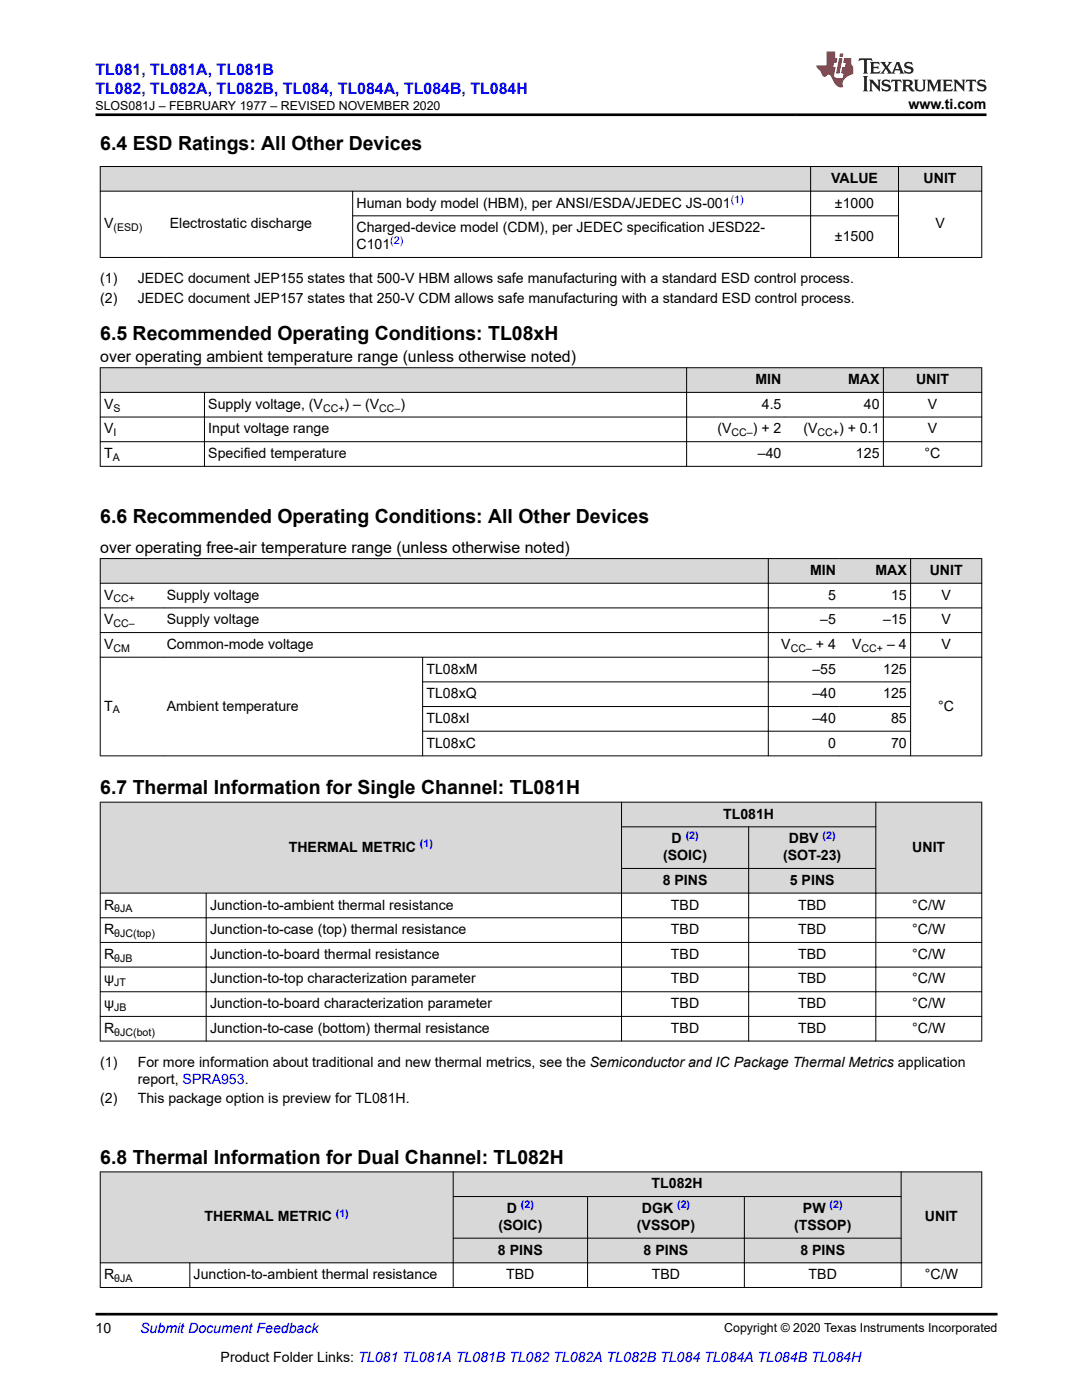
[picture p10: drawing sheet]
<svg xmlns="http://www.w3.org/2000/svg" width="216mm" height="279mm" viewBox="0 0 216 279" stroke-linecap="round" stroke-linejoin="round" font-family="sans-serif">
<defs><g id="words">
<g font-size="3.9">
<text x="20" y="29.9">6.4 ESD Ratings: All Other Devices</text>
<text x="20" y="68">6.5 Recommended Operating Conditions: TL08xH</text>
<text x="20" y="104.3">6.6 Recommended Operating Conditions: All Other Devices</text>
<text x="20" y="158.5">6.7 Thermal Information for Single Channel: TL081H</text>
<text x="20" y="232.3">6.8 Thermal Information for Dual Channel: TL082H</text>
</g>
<g font-size="3.2" fill="#00f">
<text x="19.1" y="14.9">TL081, TL081A, TL081B</text>
<text x="19.1" y="18.7">TL082, TL082A, TL082B, TL084, TL084A, TL084B, TL084H</text>
</g>
<g font-size="3.2">
<text x="20" y="72.3">over operating ambient temperature range (unless otherwise noted)</text>
<text x="20" y="110.4">over operating free-air temperature range (unless otherwise noted)</text>
</g>
<g font-size="2.8">
<text x="181.3" y="21.8">www.ti.com</text>
<text x="71.1" y="41.4">Human body model (HBM), per ANSI/ESDA/JEDEC JS-001</text>
<text x="165.8" y="36.5">VALUE</text>
<text x="166.6" y="41.4">±1000</text>
<text x="184.3" y="36.5">UNIT</text>
<text x="20.8" y="45.6">V</text>
<text x="33.9" y="45.6">Electrostatic discharge</text>
<text x="71.1" y="46.3">Charged-device model (CDM), per JEDEC specification JESD22-</text>
<text x="186.7" y="45.6">V</text>
<text x="71.1" y="49.7">C101</text>
<text x="166.6" y="48">±1500</text>
<text x="20" y="56.5">(1)</text>
<text x="27.5" y="56.5">JEDEC document JEP155 states that 500-V HBM allows safe manufacturing with a standard ESD control process.</text>
<text x="20" y="60.5">(2)</text>
<text x="27.5" y="60.5">JEDEC document JEP157 states that 250-V CDM allows safe manufacturing with a standard ESD control process.</text>
<text x="150.8" y="76.7">MIN</text>
<text x="169.2" y="76.7">MAX</text>
<text x="182.8" y="76.7">UNIT</text>
<text x="20.8" y="81.6">V</text>
<text x="41.6" y="81.6">Supply voltage, (V</text>
<text x="68.8" y="81.6">) – (V</text>
<text x="79.9" y="81.6">)</text>
<text x="152" y="81.6">4.5</text>
<text x="172.4" y="81.6">40</text>
<text x="185.1" y="81.6">V</text>
<text x="20.8" y="86.5">V</text>
<text x="41.6" y="86.5">Input voltage range</text>
<text x="143.2" y="86.5">(V</text>
<text x="150.2" y="86.5">) + 2</text>
<text x="160.3" y="86.5">(V</text>
<text x="167.4" y="86.5">) + 0.1</text>
<text x="185.1" y="86.5">V</text>
<text x="20.8" y="91.4">T</text>
<text x="41.6" y="91.4">Specified temperature</text>
<text x="151.2" y="91.4">–40</text>
<text x="170.8" y="91.4">125</text>
<text x="184.5" y="91.4">°C</text>
<text x="20.8" y="119.7">V</text>
<text x="33.3" y="119.7">Supply voltage</text>
<text x="161.6" y="114.8">MIN</text>
<text x="165.2" y="119.7">5</text>
<text x="174.7" y="114.8">MAX</text>
<text x="177.8" y="119.7">15</text>
<text x="185.5" y="114.8">UNIT</text>
<text x="187.9" y="119.7">V</text>
<text x="20.8" y="124.6">V</text>
<text x="33.3" y="124.6">Supply voltage</text>
<text x="163.7" y="124.6">–5</text>
<text x="176.2" y="124.6">–15</text>
<text x="187.9" y="124.6">V</text>
<text x="20.8" y="129.5">V</text>
<text x="33.3" y="129.5">Common-mode voltage</text>
<text x="155.9" y="129.5">V</text>
<text x="162.8" y="129.5">+ 4</text>
<text x="170.1" y="129.5">V</text>
<text x="177" y="129.5">– 4</text>
<text x="187.9" y="129.5">V</text>
<text x="85.1" y="134.4">TL08xM</text>
<text x="162.1" y="134.4">–55</text>
<text x="176.2" y="134.4">125</text>
<text x="20.8" y="141.8">T</text>
<text x="33.3" y="141.8">Ambient temperature</text>
<text x="85.1" y="139.4">TL08xQ</text>
<text x="162.1" y="139.4">–40</text>
<text x="176.2" y="139.4">125</text>
<text x="187.2" y="141.8">°C</text>
<text x="85.1" y="144.3">TL08xI</text>
<text x="85.1" y="149.2">TL08xC</text>
<text x="162.1" y="144.3">–40</text>
<text x="165.2" y="149.2">0</text>
<text x="177.8" y="144.3">85</text>
<text x="177.8" y="149.2">70</text>
<text x="144.3" y="163.4">TL081H</text>
<text x="57.6" y="170">THERMAL METRIC</text>
<text x="132.3" y="171.7">(SOIC)</text>
<text x="134" y="168.3">D</text>
<text x="156.3" y="171.7">(SOT-23)</text>
<text x="157.4" y="168.3">DBV</text>
<text x="182" y="170">UNIT</text>
<text x="132.2" y="176.6">8 PINS</text>
<text x="157.6" y="176.6">5 PINS</text>
<text x="20.8" y="181.5">R</text>
<text x="41.9" y="181.5">Junction-to-ambient thermal resistance</text>
<text x="133.9" y="181.5">TBD</text>
<text x="159.2" y="181.5">TBD</text>
<text x="182" y="181.5">°C/W</text>
<text x="20.8" y="186.4">R</text>
<text x="20.8" y="191.4">R</text>
<text x="41.9" y="186.4">Junction-to-case (top) thermal resistance</text>
<text x="41.9" y="191.4">Junction-to-board thermal resistance</text>
<text x="133.9" y="186.4">TBD</text>
<text x="133.9" y="191.4">TBD</text>
<text x="159.3" y="186.4">TBD</text>
<text x="159.3" y="191.4">TBD</text>
<text x="182" y="186.4">°C/W</text>
<text x="182" y="191.4">°C/W</text>
<text x="20.8" y="196.3">ψ</text>
<text x="41.9" y="196.3">Junction-to-top characterization parameter</text>
<text x="133.9" y="196.3">TBD</text>
<text x="159.3" y="196.3">TBD</text>
<text x="182" y="196.3">°C/W</text>
<text x="20.8" y="201.2">ψ</text>
<text x="41.9" y="201.2">Junction-to-board characterization parameter</text>
<text x="133.9" y="201.2">TBD</text>
<text x="159.3" y="201.2">TBD</text>
<text x="182" y="201.2">°C/W</text>
<text x="20.8" y="206.1">R</text>
<text x="41.9" y="206.1">Junction-to-case (bottom) thermal resistance</text>
<text x="133.9" y="206.1">TBD</text>
<text x="159.3" y="206.1">TBD</text>
<text x="182" y="206.1">°C/W</text>
<text x="20" y="212.9">(1)</text>
<text x="27.5" y="212.9">For more information about traditional and new thermal metrics, see the Semiconductor and IC Package Thermal Metrics application</text>
<text x="20" y="220.2">(2)</text>
<text x="27.5" y="216.3">report, SPRA953.</text>
<text x="27.5" y="220.2">This package option is preview for TL081H.</text>
<text x="130" y="237.1">TL082H</text>
<text x="40.8" y="243.8">THERMAL METRIC</text>
<text x="99.4" y="245.5">(SOIC)</text>
<text x="101.1" y="242.1">D</text>
<text x="127.1" y="245.5">(VSSOP)</text>
<text x="128.1" y="242.1">DGK</text>
<text x="158.4" y="245.5">(TSSOP)</text>
<text x="160.2" y="242.1">PW</text>
<text x="184.6" y="243.8">UNIT</text>
<text x="99.4" y="250.4">8 PINS</text>
<text x="128.4" y="250.4">8 PINS</text>
<text x="159.7" y="250.4">8 PINS</text>
<text x="20.8" y="255.3">R</text>
<text x="38.6" y="255.3">Junction-to-ambient thermal resistance</text>
<text x="101" y="255.3">TBD</text>
<text x="130.1" y="255.3">TBD</text>
<text x="161.3" y="255.3">TBD</text>
<text x="184.5" y="255.3">°C/W</text>
<text x="19" y="266.1">10</text>
<text x="44" y="271.7">Product Folder Links: TL081 TL081A TL081B TL082 TL082A TL082B TL084 TL084A TL084B TL084H</text>
</g>
<text font-size="2.8" fill="#00f" x="28" y="266.1">Submit Document Feedback</text>
<g font-size="2.5">
<text x="19.1" y="21.9">SLOS081J – FEBRUARY 1977 – REVISED NOVEMBER 2020</text>
<text x="144.5" y="265.8">Copyright © 2020 Texas Instruments Incorporated</text>
</g>
<g font-size="2.1" fill="#00f">
<text x="145.8" y="40.5">(1)</text>
<text x="77.9" y="48.8">(2)</text>
<text x="136.8" y="167.3">(2)</text>
<text x="164.1" y="167.3">(2)</text>
<text x="83.8" y="169">(1)</text>
<text x="67" y="242.8">(1)</text>
<text x="104" y="241.1">(2)</text>
<text x="135.1" y="241.1">(2)</text>
<text x="165.5" y="241.1">(2)</text>
</g>
<g font-size="2.1">
<text x="22.6" y="46.1">(ESD)</text>
<text x="22.6" y="82.1">S</text>
<text x="64.5" y="82.1">CC+</text>
<text x="75.7" y="82.1">CC–</text>
<text x="22.6" y="87.1">I</text>
<text x="146" y="87.1">CC–</text>
<text x="163.1" y="87.1">CC+</text>
<text x="22.5" y="92">A</text>
<text x="22.6" y="120.2">CC+</text>
<text x="22.6" y="125.2">CC–</text>
<text x="22.6" y="130.1">CM</text>
<text x="157.8" y="130.1">CC–</text>
<text x="171.9" y="130.1">CC+</text>
<text x="22.5" y="142.4">A</text>
<text x="22.8" y="182.1">θJA</text>
<text x="22.8" y="187">θJC(top)</text>
<text x="22.8" y="191.9">θJB</text>
<text x="22.8" y="196.8">JT</text>
<text x="22.8" y="201.8">JB</text>
<text x="22.8" y="206.7">θJC(bot)</text>
<text x="22.8" y="255.9">θJA</text>
</g>
</g></defs>
<g fill="#d8d8d8">
<path d="M20 33.2h175.9v5h-175.9z" fill-rule="evenodd"/>
<path d="M20.1 33.3h141.6v4.8h-141.6z" fill-rule="evenodd"/>
<path d="M161.8 33.3h17.4v4.8h-17.4z" fill-rule="evenodd"/>
<path d="M179.3 33.3h16.5v4.8h-16.5z" fill-rule="evenodd"/>
</g>
<path d="M19.9 33.2h176.1M19.9 38.2h176.1M20 33.2v18.2M70.4 38.1v13.3M161.7 33.2v18.2M179.3 33.2v18.2M195.9 33.2v18.2M19.9 51.4h176.1M70.3 43.1h109" fill="none" stroke="#000" stroke-width=".2"/>
<g fill="#d8d8d8">
<path d="M20 73.4h175.9v4.9h-175.9z" fill-rule="evenodd"/>
<path d="M20.1 73.4h116.8v4.8h-116.8z" fill-rule="evenodd"/>
<path d="M137.1 73.4h19.5v4.8h-19.5z" fill-rule="evenodd"/>
<path d="M156.6 73.4h19.6v4.8h-19.6z" fill-rule="evenodd"/>
<path d="M176.3 73.4h19.5v4.8h-19.5z" fill-rule="evenodd"/>
</g>
<path d="M19.9 73.4h176.1M19.9 78.3h176.1M20 73.3v19.8M40.8 78.2v14.9M137 73.3v19.8M176.3 73.3v19.8M195.9 73.3v19.8M19.9 83.2h176.1M19.9 88.2h176.1M19.9 93.1h176.1" fill="none" stroke="#000" stroke-width=".2"/>
<g fill="#d8d8d8">
<path d="M20 111.5h175.9v4.9h-175.9z" fill-rule="evenodd"/>
<path d="M20.1 111.5h133.1v4.8h-133.1z" fill-rule="evenodd"/>
<path d="M153.4 111.5h14.1v4.8h-14.1z" fill-rule="evenodd"/>
<path d="M167.5 111.5h14.1v4.8h-14.1z" fill-rule="evenodd"/>
<path d="M181.8 111.5h14v4.8h-14z" fill-rule="evenodd"/>
</g>
<g fill="none" stroke="#000" stroke-width=".2">
<path d="M19.9 111.5h176.1M19.9 116.4h176.1M20 111.4v39.5M153.3 111.4v39.5M181.7 111.4v39.5M195.9 111.4v39.5M19.9 121.3h176.1M19.9 126.2h176.1M19.9 131.2h176.1M84.3 136.1h97.5M84.3 131.1v19.8M19.9 150.8h176.1"/>
<path d="M84.3 141h97.5M84.3 145.9h97.5"/>
</g>
<g fill="#d8d8d8">
<path d="M20 160.1h175.9v4.9h-175.9z" fill-rule="evenodd"/>
<path d="M20 165h175.9v8.3h-175.9z" fill-rule="evenodd"/>
<path d="M20 173.3h175.9v4.9h-175.9z" fill-rule="evenodd"/>
<path d="M20.1 160.2h103.9v18h-103.9z" fill-rule="evenodd"/>
<path d="M124.1 160.2h50.6v4.8h-50.6z" fill-rule="evenodd"/>
<path d="M174.8 160.2h21v18h-21z" fill-rule="evenodd"/>
<path d="M124.1 165.1h25.2v8.2h-25.2z" fill-rule="evenodd"/>
<path d="M149.4 165.1h25.3v8.2h-25.3z" fill-rule="evenodd"/>
<path d="M124.1 173.4h25.2v4.8h-25.2z" fill-rule="evenodd"/>
<path d="M149.4 173.4h25.3v4.8h-25.3z" fill-rule="evenodd"/>
</g>
<g fill="none" stroke="#000" stroke-width=".2">
<path d="M19.9 160.1h176.1M19.9 178.2h176.1M20 160v47.8M41.1 178.2v29.6M124 165h50.8M124 173.3h50.8M124 160v47.8M149.4 165v42.8M174.8 160v47.8M195.9 160v47.8M19.9 183.2h176.1M19.9 188.1h176.1"/>
<path d="M19.9 193h176.1M19.9 197.9h176.1M19.9 202.8h176.1M19.9 207.8h176.1"/>
</g>
<g fill="#d8d8d8">
<path d="M20 233.9h175.9v4.9h-175.9z" fill-rule="evenodd"/>
<path d="M20 238.8h175.9v8.3h-175.9z" fill-rule="evenodd"/>
<path d="M20 247.1h175.9v4.9h-175.9z" fill-rule="evenodd"/>
<path d="M20.1 233.9h70.3v18.1h-70.3z" fill-rule="evenodd"/>
<path d="M90.5 233.9h89.2v4.8h-89.2z" fill-rule="evenodd"/>
<path d="M179.9 233.9h15.9v18.1h-15.9z" fill-rule="evenodd"/>
<path d="M90.5 238.9h26.7v8.1h-26.7z" fill-rule="evenodd"/>
<path d="M117.3 238.9h31.2v8.1h-31.2z" fill-rule="evenodd"/>
<path d="M148.6 238.9h31.1v8.1h-31.1z" fill-rule="evenodd"/>
<path d="M90.5 247.2h26.7v4.8h-26.7z" fill-rule="evenodd"/>
<path d="M117.3 247.2h31.2v4.8h-31.2z" fill-rule="evenodd"/>
<path d="M148.6 247.2h31.1v4.8h-31.1z" fill-rule="evenodd"/>
</g>
<path d="M19.9 233.9h176.1M20 233.8v23.2M90.4 238.8h89.5M90.4 233.8v23.2M117.2 238.7v18.3M148.5 238.7v18.3M179.8 233.8v23.2M195.9 233.8v23.2M19.9 252h176.1M19.9 256.9h176.1M37.9 252v5M90.4 247.1h89.5" fill="none" stroke="#000" stroke-width=".2"/>
<path d="M171.5 11.6l-.2 .6 .5-.2h.6v.1v2.2l-.2 .4h1l-.2-.4v-2.2v-.1h.5l.6 .2-.2-.6zM173.6 12.4l.2 .3v1.6l-.2 .4h1.9l.1-.6a1.08 1.08 0 0 1-1.3 .2v-.7h.6l.4 .2v-.7l-.4 .2h-.6v-.5l.2-.2a1 1 0 0 1 1 .3l-.1-.5zM175.7 12.4l.9 1.1-1 1.2h.9l-.2-.2 .5-.8 .4 .8-.2 .2h1.6l-.2-.2 .2-.5h.9l.1 .5-.1 .2h.9l-.2-.4-.8-1.9h-.5l-.9 2.1-.9-1.1 .9-1h-.8l.2 .2-.4 .6-.4-.6 .2-.2zM179 12.8l.4 1h-.7zM180.7 12.5a.65 .65 0 0 0-.2 .7 .65 .65 0 0 0 .6 .5l.6 .1 .1 .3a.79 .79 0 0 1-.7 .4 .79 .79 0 0 1-.7-.5l.1 .7 .2-.1a.93 .93 0 0 0 1.1 0 .93 .93 0 0 0 .4-.9 1.46 1.46 0 0 0-1.2-.6l-.1-.3a1.09 1.09 0 0 1 1.2 .2l-.2-.6-.1 .1-.5-.2zM172.2 15.2l.2 .4v2.2l-.2 .4h1l-.2-.4v-2.2l.2-.4zM173.4 15.9l.2 .4v1.5l-.2 .4h.8l-.3-.4 .1-1.3 1.6 1.8v-2l.2-.4h-.7l.1 .2 .1 1.1-1.2-1.3zM176.2 16a.65 .65 0 0 0-.2 .8 .65 .65 0 0 0 .6 .4l.6 .2 .1 .2a.79 .79 0 0 1-.7 .4 .79 .79 0 0 1-.7-.5l.1 .7 .2-.1a.93 .93 0 0 0 1.1 .1 .93 .93 0 0 0 .4-1 1.46 1.46 0 0 0-1.2-.5l-.1-.4a1.09 1.09 0 0 1 1.2 .2l-.1-.6-.2 .1-.5-.1zM177.9 15.9l-.1 .6a.63 .63 0 0 1 .8-.3v1.6l-.3 .4h1l-.2-.4v-1.6a.66 .66 0 0 1 .8 .3l-.1-.6zM180 15.9l.2 .4v1.5l-.2 .4h1l-.2-.2-.1-.7h.5l.1 .2a.79 .79 0 0 0 1.2 .6l-1-.9a.61 .61 0 0 0 .6-.6 .61 .61 0 0 0-.5-.7zM180.8 16.2h.1a.47 .47 0 0 1 .5 .1 .47 .47 0 0 1 .1 .5l-.1 .1-.7 .1zM182.3 15.9l.2 .2a2.27 2.27 0 0 0 .4 2 1.04 1.04 0 0 0 1.7-.7v-1.3l.2-.2h-.8l.2 .4v1.1a.6 .6 0 0 1-.6 .6 .6 .6 0 0 1-.6-.6v-1.1l.3-.4zM184.9 15.9l.2 .4v1.5l-.2 .4h.8l-.3-.4v-1.4l.9 1.9 .9-1.9v1.4l-.3 .4h1l-.2-.4v-1.5l.2-.4h-.8l-.7 1.5-.6-1.5zM188.1 15.9l.2 .4v1.5l-.2 .4h1.9l.1-.6a1.09 1.09 0 0 1-1.3 .2v-.7h.6l.4 .2v-.6l-.4 .2h-.6v-.6l.2-.1a1.01 1.01 0 0 1 1 .3l-.1-.6zM190.2 15.9l.3 .4v1.5l-.3 .4h.8l-.2-.4v-1.3l1.6 1.8v-2l.2-.4h-.7l.2 .2v1.1l-1.2-1.3zM192.8 15.9l-.1 .6a.63 .63 0 0 1 .8-.3v1.6l-.3 .4h1l-.2-.4v-1.6a.66 .66 0 0 1 .8 .3l-.1-.6zM195.2 16a.65 .65 0 0 0-.2 .8 .65 .65 0 0 0 .6 .4l.6 .2 .2 .2a.79 .79 0 0 1-.7 .4 .79 .79 0 0 1-.7-.5l.1 .7 .2-.1a.93 .93 0 0 0 1 .1 .93 .93 0 0 0 .5-1 1.46 1.46 0 0 0-1.3-.5v-.4a1.09 1.09 0 0 1 1.2 .2l-.2-.6-.2 .1-.5-.1z" fill="#231f20"/>
<path d="M164.9 10.3v2.7h-2l.1 .4 .8 1a.95 .95 0 0 0 1 .9 .59 .59 0 0 1 .5-.4 .59 .59 0 0 1 .5 .3l.4 .8a1.59 1.59 0 0 0 2.1 1.4 1.61 1.61 0 0 1 1-2.3l1-.3-.1-1.5a1.59 1.59 0 0 1-.3-1.7h-1.5l-.2 .9h.6l-.2 .9h-.5l-.2 .9v.3l.4 .1-.1 .9h-.7a.73 .73 0 0 1-1-.7l.3-1.5h-.5l.1-.9h.5l.2-.9h-.5v-1.3zM167.4 11.6l-.6 3.1h.7l.6-3.1zM167.6 10.7l-.1 .6h.7l.1-.6z" fill="#ed1c24"/>
<path d="M19 22.9h177.8M19 262.3h180" fill="none" stroke="#000" stroke-width=".53"/>
<use href="#words"/>
</svg>
